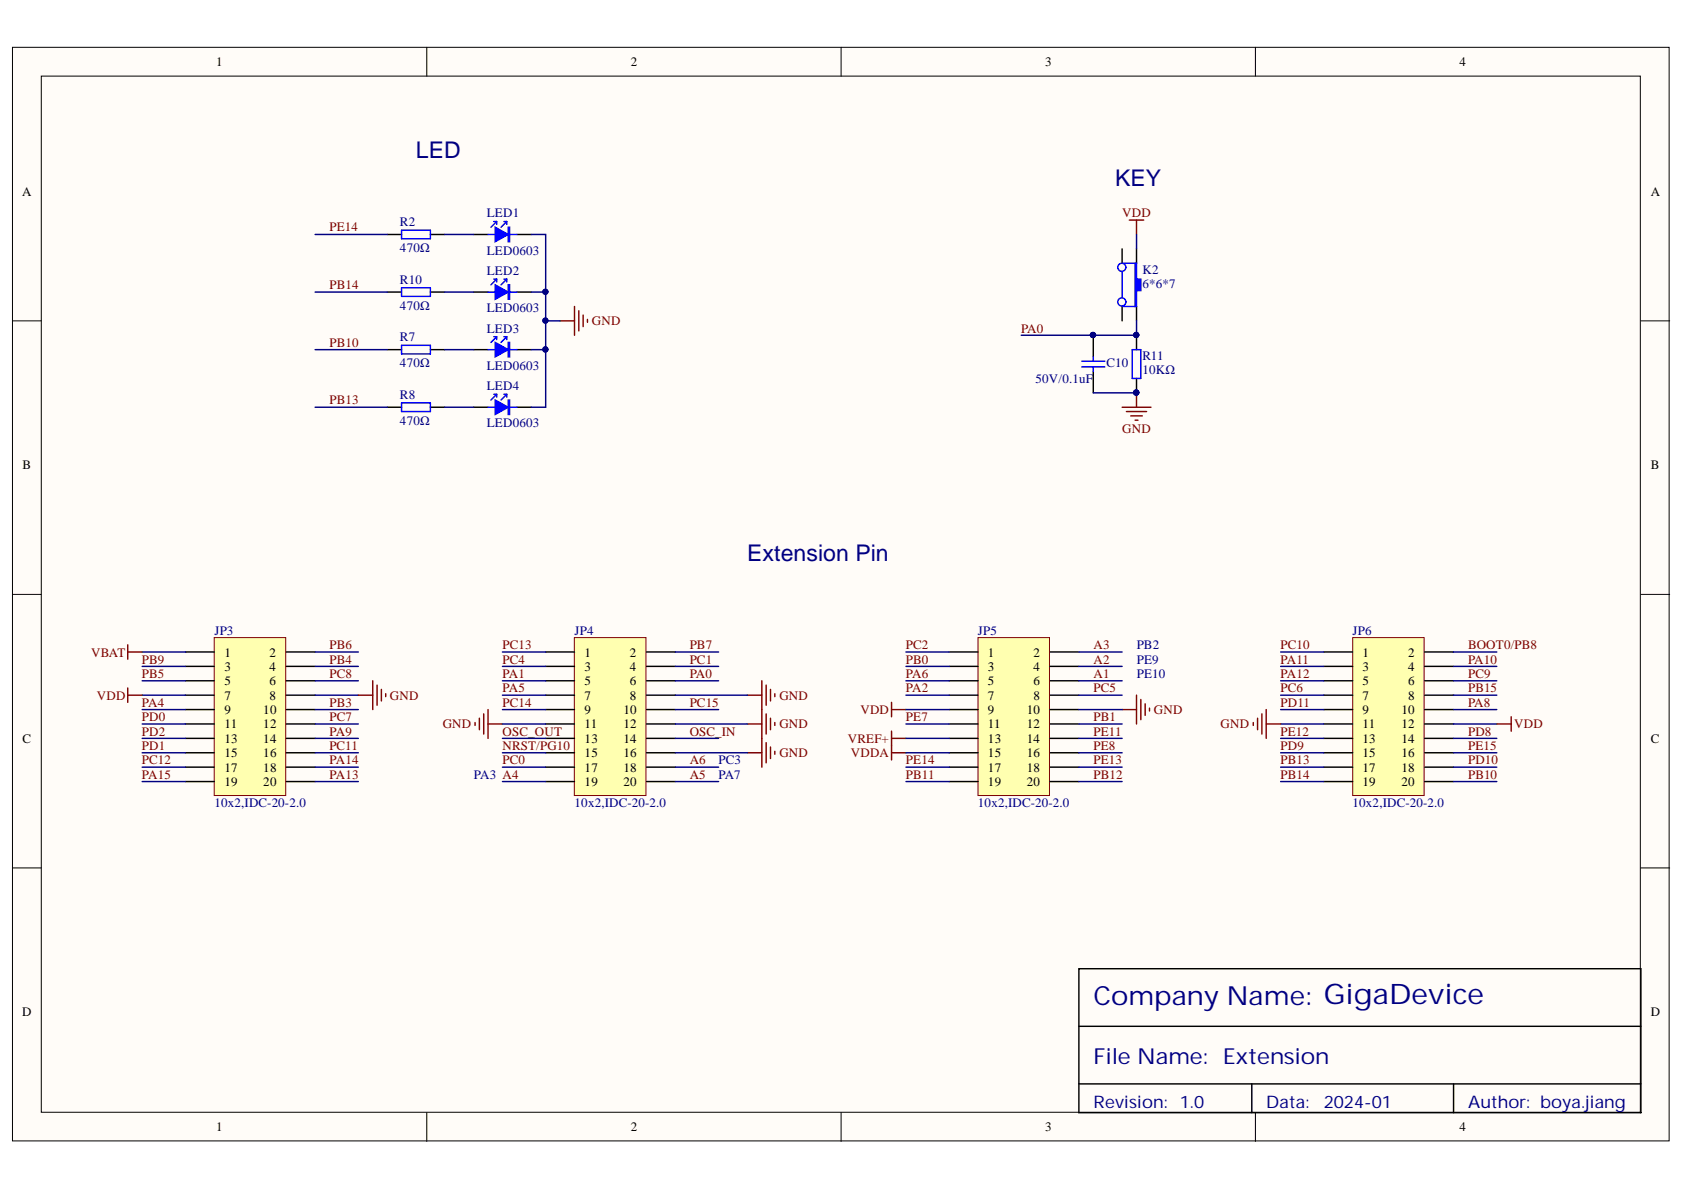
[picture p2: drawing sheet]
<svg xmlns="http://www.w3.org/2000/svg" width="297mm" height="210mm" viewBox="0 0 297 210" stroke-linecap="round" stroke-linejoin="round" font-family="sans-serif">
<defs><g id="words">
<text font-size="4.6" fill="#000080" x="192.9" y="177.3">Company Name: GigaDevice</text>
<g font-size="4.1" fill="#000080">
<text x="73.3" y="27.8">LED</text>
<text x="196.7" y="32.9">KEY</text>
<text x="131.8" y="98.9">Extension Pin</text>
</g>
<text font-size="3.9" fill="#000080" x="192.9" y="187.7">File Name: Extension</text>
<g font-size="3" fill="#000080">
<text x="192.9" y="195.4">Revision: 1.0</text>
<text x="223.3" y="195.4">Data:</text>
<text x="233.5" y="195.4">2024-01</text>
<text x="259" y="195.4">Author: boya.jiang</text>
</g>
<g font-size="2.3">
<text x="38.2" y="11.7">1</text>
<text x="111.2" y="11.7">2</text>
<text x="184.3" y="11.7">3</text>
<text x="257.4" y="11.7">4</text>
<text x="3.9" y="34.5">A</text>
<text x="291.2" y="34.5">A</text>
<text x="4" y="82.8">B</text>
<text x="291.2" y="82.8">B</text>
<text x="39.6" y="115.8">1</text>
<text x="39.6" y="118.3">3</text>
<text x="47.5" y="115.8">2</text>
<text x="47.5" y="118.3">4</text>
<text x="103.1" y="115.8">1</text>
<text x="103.1" y="118.3">3</text>
<text x="111.1" y="115.8">2</text>
<text x="111.1" y="118.3">4</text>
<text x="174.3" y="115.8">1</text>
<text x="174.3" y="118.3">3</text>
<text x="182.3" y="115.8">2</text>
<text x="182.3" y="118.3">4</text>
<text x="240.3" y="115.8">1</text>
<text x="240.3" y="118.3">3</text>
<text x="248.4" y="115.8">2</text>
<text x="248.4" y="118.3">4</text>
<text x="39.6" y="120.9">5</text>
<text x="39.6" y="123.4">7</text>
<text x="39.6" y="125.9">9</text>
<text x="46.4" y="125.9">10</text>
<text x="47.5" y="120.9">6</text>
<text x="47.5" y="123.4">8</text>
<text x="103.1" y="120.9">5</text>
<text x="103.1" y="123.4">7</text>
<text x="103.1" y="125.9">9</text>
<text x="110" y="125.9">10</text>
<text x="111.1" y="120.9">6</text>
<text x="111.1" y="123.4">8</text>
<text x="174.3" y="120.9">5</text>
<text x="174.3" y="123.4">7</text>
<text x="174.3" y="125.9">9</text>
<text x="181.1" y="125.9">10</text>
<text x="182.3" y="120.9">6</text>
<text x="182.3" y="123.4">8</text>
<text x="240.3" y="120.9">5</text>
<text x="240.3" y="123.4">7</text>
<text x="240.3" y="125.9">9</text>
<text x="247.2" y="125.9">10</text>
<text x="248.4" y="120.9">6</text>
<text x="248.4" y="123.4">8</text>
<text x="4" y="131">C</text>
<text x="39.6" y="128.5">11</text>
<text x="39.6" y="131">13</text>
<text x="46.4" y="128.5">12</text>
<text x="46.4" y="131">14</text>
<text x="103.1" y="128.5">11</text>
<text x="103.1" y="131">13</text>
<text x="110" y="128.5">12</text>
<text x="110" y="131">14</text>
<text x="174.3" y="128.5">11</text>
<text x="174.3" y="131">13</text>
<text x="181.1" y="128.5">12</text>
<text x="181.1" y="131">14</text>
<text x="240.3" y="128.5">11</text>
<text x="240.3" y="131">13</text>
<text x="247.2" y="128.5">12</text>
<text x="247.2" y="131">14</text>
<text x="291.2" y="131">C</text>
<text x="39.6" y="133.6">15</text>
<text x="39.6" y="136.1">17</text>
<text x="46.4" y="133.6">16</text>
<text x="46.4" y="136.1">18</text>
<text x="103.1" y="133.6">15</text>
<text x="103.1" y="136.1">17</text>
<text x="110" y="133.6">16</text>
<text x="110" y="136.1">18</text>
<text x="174.3" y="133.6">15</text>
<text x="174.3" y="136.1">17</text>
<text x="181.1" y="133.6">16</text>
<text x="181.1" y="136.1">18</text>
<text x="240.3" y="133.6">15</text>
<text x="240.3" y="136.1">17</text>
<text x="247.2" y="133.6">16</text>
<text x="247.2" y="136.1">18</text>
<text x="39.6" y="138.6">19</text>
<text x="46.4" y="138.6">20</text>
<text x="103.1" y="138.6">19</text>
<text x="110" y="138.6">20</text>
<text x="174.3" y="138.6">19</text>
<text x="181.1" y="138.6">20</text>
<text x="240.3" y="138.6">19</text>
<text x="247.2" y="138.6">20</text>
<text x="3.9" y="179.3">D</text>
<text x="291.2" y="179.3">D</text>
<text x="38.2" y="199.6">1</text>
<text x="111.2" y="199.6">2</text>
<text x="184.3" y="199.6">3</text>
<text x="257.4" y="199.6">4</text>
</g>
<g font-size="2.3" fill="#800000">
<text x="58.1" y="40.8">PE14</text>
<text x="198" y="38.3">VDD</text>
<text x="58.1" y="51.1">PB14</text>
<text x="104.4" y="57.4">GND</text>
<text x="180.1" y="58.7">PA0</text>
<text x="58.1" y="61.2">PB10</text>
<text x="58.1" y="71.3">PB13</text>
<text x="198" y="76.4">GND</text>
<text x="16.1" y="115.8">VBAT</text>
<text x="25" y="117.1">PB9</text>
<text x="25" y="119.6">PB5</text>
<text x="58.1" y="117.1">PB4</text>
<text x="58.1" y="119.6">PC8</text>
<text x="58.1" y="114.5">PB6</text>
<text x="88.7" y="114.5">PC13</text>
<text x="88.7" y="117.1">PC4</text>
<text x="88.7" y="119.6">PA1</text>
<text x="121.7" y="114.5">PB7</text>
<text x="121.7" y="117.1">PC1</text>
<text x="121.7" y="119.6">PA0</text>
<text x="159.8" y="114.5">PC2</text>
<text x="159.8" y="117.1">PB0</text>
<text x="159.8" y="119.6">PA6</text>
<text x="192.9" y="114.5">A3</text>
<text x="192.9" y="117.1">A2</text>
<text x="192.9" y="119.6">A1</text>
<text x="225.9" y="114.5">PC10</text>
<text x="225.9" y="117.1">PA11</text>
<text x="225.9" y="119.6">PA12</text>
<text x="259" y="114.5">BOOT0/PB8</text>
<text x="259" y="117.1">PA10</text>
<text x="259" y="119.6">PC9</text>
<text x="17.1" y="123.4">VDD</text>
<text x="25" y="124.7">PA4</text>
<text x="58.1" y="124.7">PB3</text>
<text x="68.8" y="123.4">GND</text>
<text x="88.7" y="122.1">PA5</text>
<text x="88.7" y="124.7">PC14</text>
<text x="121.7" y="124.7">PC15</text>
<text x="137.5" y="123.4">GND</text>
<text x="151.8" y="125.9">VDD</text>
<text x="159.8" y="122.1">PA2</text>
<text x="192.9" y="122.1">PC5</text>
<text x="203.5" y="125.9">GND</text>
<text x="225.9" y="122.1">PC6</text>
<text x="225.9" y="124.7">PD11</text>
<text x="259" y="122.1">PB15</text>
<text x="259" y="124.7">PA8</text>
<text x="25" y="127.2">PD0</text>
<text x="25" y="129.7">PD2</text>
<text x="58.1" y="127.2">PC7</text>
<text x="58.1" y="129.7">PA9</text>
<text x="78.1" y="128.5">GND</text>
<text x="88.7" y="129.7">OSC_OUT</text>
<text x="121.7" y="129.7">OSC_IN</text>
<text x="137.5" y="128.5">GND</text>
<text x="149.6" y="131">VREF+</text>
<text x="159.8" y="127.2">PE7</text>
<text x="192.9" y="127.2">PB1</text>
<text x="192.9" y="129.7">PE11</text>
<text x="215.3" y="128.5">GND</text>
<text x="225.9" y="129.7">PE12</text>
<text x="259" y="129.7">PD8</text>
<text x="267.1" y="128.5">VDD</text>
<text x="25" y="132.3">PD1</text>
<text x="25" y="134.8">PC12</text>
<text x="25" y="137.4">PA15</text>
<text x="58.1" y="132.3">PC11</text>
<text x="58.1" y="134.8">PA14</text>
<text x="58.1" y="137.4">PA13</text>
<text x="88.7" y="132.3">NRST/PG10</text>
<text x="88.7" y="134.8">PC0</text>
<text x="121.7" y="134.8">A6</text>
<text x="121.7" y="137.4">A5</text>
<text x="137.5" y="133.6">GND</text>
<text x="150.1" y="133.6">VDDA</text>
<text x="159.8" y="134.8">PE14</text>
<text x="159.8" y="137.4">PB11</text>
<text x="192.9" y="132.3">PE8</text>
<text x="192.9" y="134.8">PE13</text>
<text x="192.9" y="137.4">PB12</text>
<text x="225.9" y="132.3">PD9</text>
<text x="225.9" y="134.8">PB13</text>
<text x="225.9" y="137.4">PB14</text>
<text x="259" y="132.3">PE15</text>
<text x="259" y="134.8">PD10</text>
<text x="259" y="137.4">PB10</text>
</g>
<g font-size="2.3" fill="#000080">
<text x="70.6" y="39.8">R2</text>
<text x="85.9" y="38.3">LED1</text>
<text x="70.6" y="44.5">470Ω</text>
<text x="85.9" y="45">LED0603</text>
<text x="70.6" y="50">R10</text>
<text x="85.9" y="48.5">LED2</text>
<text x="201.5" y="48.3">K2</text>
<text x="201.5" y="50.8">6*6*7</text>
<text x="70.6" y="54.6">470Ω</text>
<text x="85.9" y="55.1">LED0603</text>
<text x="85.9" y="58.7">LED3</text>
<text x="70.6" y="60.2">R7</text>
<text x="70.6" y="64.7">470Ω</text>
<text x="85.9" y="65.3">LED0603</text>
<text x="195.2" y="64.7">C10</text>
<text x="201.5" y="63.5">R11</text>
<text x="70.6" y="70.3">R8</text>
<text x="85.9" y="68.8">LED4</text>
<text x="182.6" y="67.5">50V/0.1uF</text>
<text x="201.5" y="66">10KΩ</text>
<text x="70.6" y="74.9">470Ω</text>
<text x="85.9" y="75.4">LED0603</text>
<text x="37.8" y="112">JP3</text>
<text x="101.3" y="112">JP4</text>
<text x="172.5" y="112">JP5</text>
<text x="238.6" y="112">JP6</text>
<text x="200.5" y="114.5">PB2</text>
<text x="200.5" y="117.1">PE9</text>
<text x="200.5" y="119.6">PE10</text>
<text x="83.6" y="137.4">PA3 A4</text>
<text x="126.7" y="134.8">PC3</text>
<text x="126.7" y="137.4">PA7</text>
<text x="37.8" y="142.4">10x2,IDC-20-2.0</text>
<text x="101.3" y="142.4">10x2,IDC-20-2.0</text>
<text x="172.5" y="142.4">10x2,IDC-20-2.0</text>
<text x="238.6" y="142.4">10x2,IDC-20-2.0</text>
</g>
</g></defs>
<g fill="#fffcf8" stroke="#000" stroke-width=".18">
<path d="M2.2 8.3h292.2v192.9h-292.2z"/>
<path d="M7.3 13.4h282v182.8h-282z"/>
</g>
<path d="M75.3 8.3v5.1M148.4 8.3v5.1M221.4 8.3v5.1M2.2 56.6h5.1M289.4 56.6h5.1M2.2 104.8h5.1M289.4 104.8h5.1M2.2 153.1h5.1M289.4 153.1h5.1M75.3 196.3v5M148.4 196.3v5M221.4 196.3v5" fill="none" stroke="#000" stroke-width=".18"/>
<path d="M83.5 51.5h2.6M91.2 51.5h2.5M190.3 170.9h99.1v25.4h-99.1zM190.3 181h99.1M190.3 191.2h99.1M220.8 191.2v5.1M256.4 191.2v5.1" fill="none" stroke="#000" stroke-width=".25"/>
<path d="M87.4 50.2l2.2 1.3-2.2 1.3z" fill="#00f"/>
<path d="M70.8 50.8h5.1v1.5h-5.1zM86.1 51.5h1.3M87.1 49.2h.5M87.4 50.2l2.2 1.3-2.2 1.3zM87.6 49.2l-1 1M87.6 49.2v.5M88.9 49.2h.5M89.4 49.2l-1 1M89.4 49.2v.5M89.6 50.2h.3v2.6h-.3zM89.8 50.2v2.6M89.9 51.5h1.3" fill="none" stroke="#00f" stroke-width=".25"/>
<path d="M68.3 51.5h2.5M75.9 51.5h2.6M83.5 61.7h2.6M91.2 61.7h2.5" fill="none" stroke="#000" stroke-width=".25"/>
<path d="M87.4 60.4l2.2 1.3-2.2 1.2z" fill="#00f"/>
<path d="M87.1 59.4h.5M87.6 59.4l-1 1M87.6 59.4v.5M88.9 59.4h.5M89.4 59.4l-1 1M89.4 59.4v.5M70.8 60.9h5.1v1.5h-5.1zM86.1 61.7h1.3M87.4 60.4l2.2 1.3-2.2 1.2zM89.6 60.4h.3v2.5h-.3zM89.8 60.4v2.5M89.9 61.7h1.3" fill="none" stroke="#00f" stroke-width=".25"/>
<path d="M68.3 61.7h2.5M75.9 61.7h2.6M83.5 71.8h2.6M91.2 71.8h2.5" fill="none" stroke="#000" stroke-width=".25"/>
<path d="M87.4 70.6l2.2 1.2-2.2 1.3z" fill="#00f"/>
<path d="M70.8 71.1h5.1v1.5h-5.1zM86.1 71.8h1.3M87.1 69.5h.5M87.4 70.6l2.2 1.2-2.2 1.3zM87.6 69.5l-1 1.1M87.6 69.5v.6M88.9 69.5h.5M89.4 69.5l-1 1.1M89.4 69.5v.6M89.6 70.6h.3v2.5h-.3zM89.8 70.6v2.5M89.9 71.8h1.3" fill="none" stroke="#00f" stroke-width=".25"/>
<path d="M83.5 41.4h2.6M91.2 41.4h2.5M68.3 71.8h2.5M75.9 71.8h2.6" fill="none" stroke="#000" stroke-width=".25"/>
<path d="M87.4 40.1l2.2 1.3-2.2 1.2z" fill="#00f"/>
<path d="M87.1 39.1h.5M87.6 39.1l-1 1M87.6 39.1v.5M88.9 39.1h.5M89.4 39.1l-1 1M89.4 39.1v.5M70.8 40.6h5.1v1.5h-5.1zM86.1 41.4h1.3M87.4 40.1l2.2 1.3-2.2 1.2zM89.6 40.1h.3v2.5h-.3zM89.8 40.1v2.5M89.9 41.4h1.3" fill="none" stroke="#00f" stroke-width=".25"/>
<path d="M68.3 41.4h2.5M75.9 41.4h2.6M200.5 43.9v2.5M200.5 54.1v2.5" fill="none" stroke="#000" stroke-width=".25"/>
<path d="M98.8 56.6h2.5M101.3 54.1v5M102.1 54.8v3.6M102.9 55.6v2M103.6 56.3v.6M197.9 71.8h5.1M198.7 72.6h3.5M199.5 73.4h2M200.2 74.1h.5M200.5 69.3v2.5" fill="none" stroke="#800000" stroke-width=".25"/>
<circle cx="200.4" cy="69.2" r=".46" fill="#000080" stroke="#000080" stroke-width=".18"/>
<path d="M200.2 46.4h.3v2.8h.7v2.1h-.7v2.8h-.3z" fill-rule="evenodd" fill="#00f"/>
<g fill="none" stroke="#00f" stroke-width=".25">
<path d="M197.9 46.4h2.6M197.9 54.1h2.6M197.9 48v4.5M200.2 46.4h.3v2.8h.7v2.1h-.7v2.8h-.3zM190.8 63.7h4.1M190.8 64.7h4.1M192.8 62.9v.8M192.8 64.7v.8M199.7 61.7h1.5v5.1h-1.5z"/>
<circle cx="197.9" cy="53.3" r=".72"/>
<circle cx="197.9" cy="47.1" r=".71"/>
</g>
<path d="M192.8 59.1v3.8M197.9 43.9v2.5M197.9 54.1v2.5M200.5 59.1v2.6M192.8 65.5v3.8M200.5 66.8v2.5" fill="none" stroke="#000" stroke-width=".25"/>
<path d="M199.2 38.8h2.5M200.5 38.8v2.6" fill="none" stroke="#800000" stroke-width=".25"/>
<g fill="#000080" stroke="#000080" stroke-width=".18">
<circle cx="200.4" cy="59.1" r=".46"/>
<circle cx="200.4" cy="69.2" r=".46"/>
<circle cx="192.8" cy="59.1" r=".46"/>
</g>
<path d="M37.8 112.5h12.6v27.8h-12.6z" fill="#ffffb0" stroke="#800000" stroke-width=".18"/>
<g fill="none" stroke="#000" stroke-width=".25">
<path d="M32.7 115h5.1M32.7 117.5h5.1M50.5 115h5.1M50.5 117.5h5.1M32.7 120.1h5.1M32.7 122.6h5.1M32.7 125.2h5.1M32.7 127.7h5.1M32.7 130.2h5.1M32.7 132.8h5.1M32.7 135.3h5.1M32.7 137.9h5.1"/>
<path d="M50.5 120.1h5.1M50.5 122.6h5.1M50.5 125.2h5.1M50.5 127.7h5.1M50.5 130.2h5.1M50.5 132.8h5.1M50.5 135.3h5.1M50.5 137.9h5.1"/>
</g>
<path d="M101.3 112.5h12.6v27.8h-12.6z" fill="#ffffb0" stroke="#800000" stroke-width=".18"/>
<g fill="none" stroke="#000" stroke-width=".25">
<path d="M96.3 115h5M96.3 117.5h5M114 115h5.1M114 117.5h5.1M96.3 120.1h5M96.3 122.6h5M96.3 125.2h5M96.3 127.7h5M96.3 130.2h5M96.3 132.8h5M96.3 135.3h5M96.3 137.9h5"/>
<path d="M114 120.1h5.1M114 122.6h5.1M114 125.2h5.1M114 127.7h5.1M114 130.2h5.1M114 132.8h5.1M114 135.3h5.1M114 137.9h5.1"/>
</g>
<path d="M172.5 112.5h12.6v27.8h-12.6z" fill="#ffffb0" stroke="#800000" stroke-width=".18"/>
<g fill="none" stroke="#000" stroke-width=".25">
<path d="M167.4 115h5.1M167.4 117.5h5.1M185.2 115h5.1M185.2 117.5h5.1M167.4 120.1h5.1M167.4 122.6h5.1M167.4 125.2h5.1M167.4 127.7h5.1M167.4 130.2h5.1M167.4 132.8h5.1M167.4 135.3h5.1M167.4 137.9h5.1"/>
<path d="M185.2 120.1h5.1M185.2 122.6h5.1M185.2 125.2h5.1M185.2 127.7h5.1M185.2 130.2h5.1M185.2 132.8h5.1M185.2 135.3h5.1M185.2 137.9h5.1"/>
</g>
<path d="M238.6 112.5h12.6v27.8h-12.6z" fill="#ffffb0" stroke="#800000" stroke-width=".18"/>
<g fill="none" stroke="#000" stroke-width=".25">
<path d="M233.5 115h5.1M233.5 117.5h5.1M251.3 115h5.1M251.3 117.5h5.1M233.5 120.1h5.1M233.5 122.6h5.1M233.5 125.2h5.1M233.5 127.7h5.1M233.5 130.2h5.1M233.5 132.8h5.1M233.5 135.3h5.1M233.5 137.9h5.1"/>
<path d="M251.3 120.1h5.1M251.3 122.6h5.1M251.3 125.2h5.1M251.3 127.7h5.1M251.3 130.2h5.1M251.3 132.8h5.1M251.3 135.3h5.1M251.3 137.9h5.1"/>
</g>
<g fill="none" stroke="#800000" stroke-width=".25">
<path d="M22.5 113.7v2.6M22.5 115h2.6M22.5 122.6h2.6M22.5 121.4v2.5M63.2 122.6h2.5M65.7 120.1v5.1M66.5 120.8v3.6M67.3 121.6v2M68 122.4v.5M83.8 127.4v.6M84.6 126.7v2M85.3 125.9v3.6"/>
<path d="M86.1 127.7h2.5M86.1 125.2v5M131.8 132.8h2.6M131.8 127.7h2.6M131.8 122.6h2.6M134.4 120.1v15.2M135.1 120.8v3.6M135.1 125.9v3.6M135.1 131v3.6M135.9 121.6v2M135.9 126.7v2M135.9 131.8v2"/>
<path d="M136.7 122.4v.5M136.7 127.4v.6M136.7 132.5v.5M157.3 123.9v2.5M157.3 129v5.1M157.3 130.2h2.5M157.3 132.8h2.5M157.3 125.2h2.5M197.9 125.2h2.6M200.5 122.6v5.1M201.2 123.4v3.5M202 124.1v2.1"/>
<path d="M202.8 124.9v.5M221.1 127.4v.6M221.8 126.7v2M222.6 125.9v3.6M223.3 127.7h2.6M223.3 125.2v5M264 127.7h2.6M266.6 126.4v2.6"/>
</g>
<g fill="none" stroke="#000080" stroke-width=".25">
<path d="M55.6 51.5h12.7M55.6 41.4h12.7M78.5 51.5h5M78.5 41.4h5M93.7 41.4h2.6v30.4h-2.6M93.7 51.5h2.6M96.3 56.6h2.5M200.5 56.6v2.5h-20.4M200.5 41.4v2.5M55.6 61.7h12.7M55.6 71.8h12.7M78.5 61.7h5"/>
<path d="M78.5 71.8h5M93.7 61.7h2.6M192.8 69.3h7.7M25.1 115h7.6M25.1 117.5h7.6M55.6 115h7.6M55.6 117.5h7.6M88.6 115h7.7M88.6 117.5h7.7M119.1 115h7.7M119.1 117.5h7.7M159.8 115h7.6"/>
<path d="M159.8 117.5h7.6M190.3 115h7.6M190.3 117.5h7.6M225.9 115h7.6M225.9 117.5h7.6M256.4 115h7.6M256.4 117.5h7.6M25.1 120.1h7.6M25.1 122.6h7.6M25.1 125.2h7.6M25.1 127.7h7.6M25.1 130.2h7.6"/>
<path d="M25.1 132.8h7.6M25.1 135.3h7.6M25.1 137.9h7.6M55.6 120.1h7.6M55.6 122.6h7.6M55.6 125.2h7.6M55.6 127.7h7.6M55.6 130.2h7.6M55.6 132.8h7.6M55.6 135.3h7.6M55.6 137.9h7.6M88.6 120.1h7.7"/>
<path d="M88.6 122.6h7.7M88.6 125.2h7.7M88.6 127.7h7.7M88.6 130.2h7.7M88.6 132.8h7.7M88.6 135.3h7.7M88.6 137.9h7.7M119.1 120.1h7.7M119.1 122.6h12.7M119.1 125.2h7.7M119.1 127.7h12.7M119.1 130.2h7.7"/>
<path d="M119.1 132.8h12.7M119.1 135.3h7.7M119.1 137.9h7.7M159.8 120.1h7.6M159.8 122.6h7.6M159.8 125.2h7.6M159.8 127.7h7.6M159.8 130.2h7.6M159.8 132.8h7.6M159.8 135.3h7.6M159.8 137.9h7.6M190.3 120.1h7.6"/>
<path d="M190.3 122.6h7.6M190.3 125.2h7.6M190.3 127.7h7.6M190.3 130.2h7.6M190.3 132.8h7.6M190.3 135.3h7.6M190.3 137.9h7.6M225.9 120.1h7.6M225.9 122.6h7.6M225.9 125.2h7.6M225.9 127.7h7.6M225.9 130.2h7.6"/>
<path d="M225.9 132.8h7.6M225.9 135.3h7.6M225.9 137.9h7.6M256.4 120.1h7.6M256.4 122.6h7.6M256.4 125.2h7.6M256.4 127.7h7.6M256.4 130.2h7.6M256.4 132.8h7.6M256.4 135.3h7.6M256.4 137.9h7.6"/>
</g>
<g fill="#000080" stroke="#000080" stroke-width=".18">
<circle cx="96.2" cy="51.5" r=".46"/>
<circle cx="96.2" cy="56.5" r=".46"/>
<circle cx="96.2" cy="61.6" r=".46"/>
<circle cx="200.4" cy="69.2" r=".46"/>
<circle cx="200.4" cy="59.1" r=".46"/>
<circle cx="192.8" cy="59.1" r=".46"/>
</g>
<use href="#words"/>
</svg>
